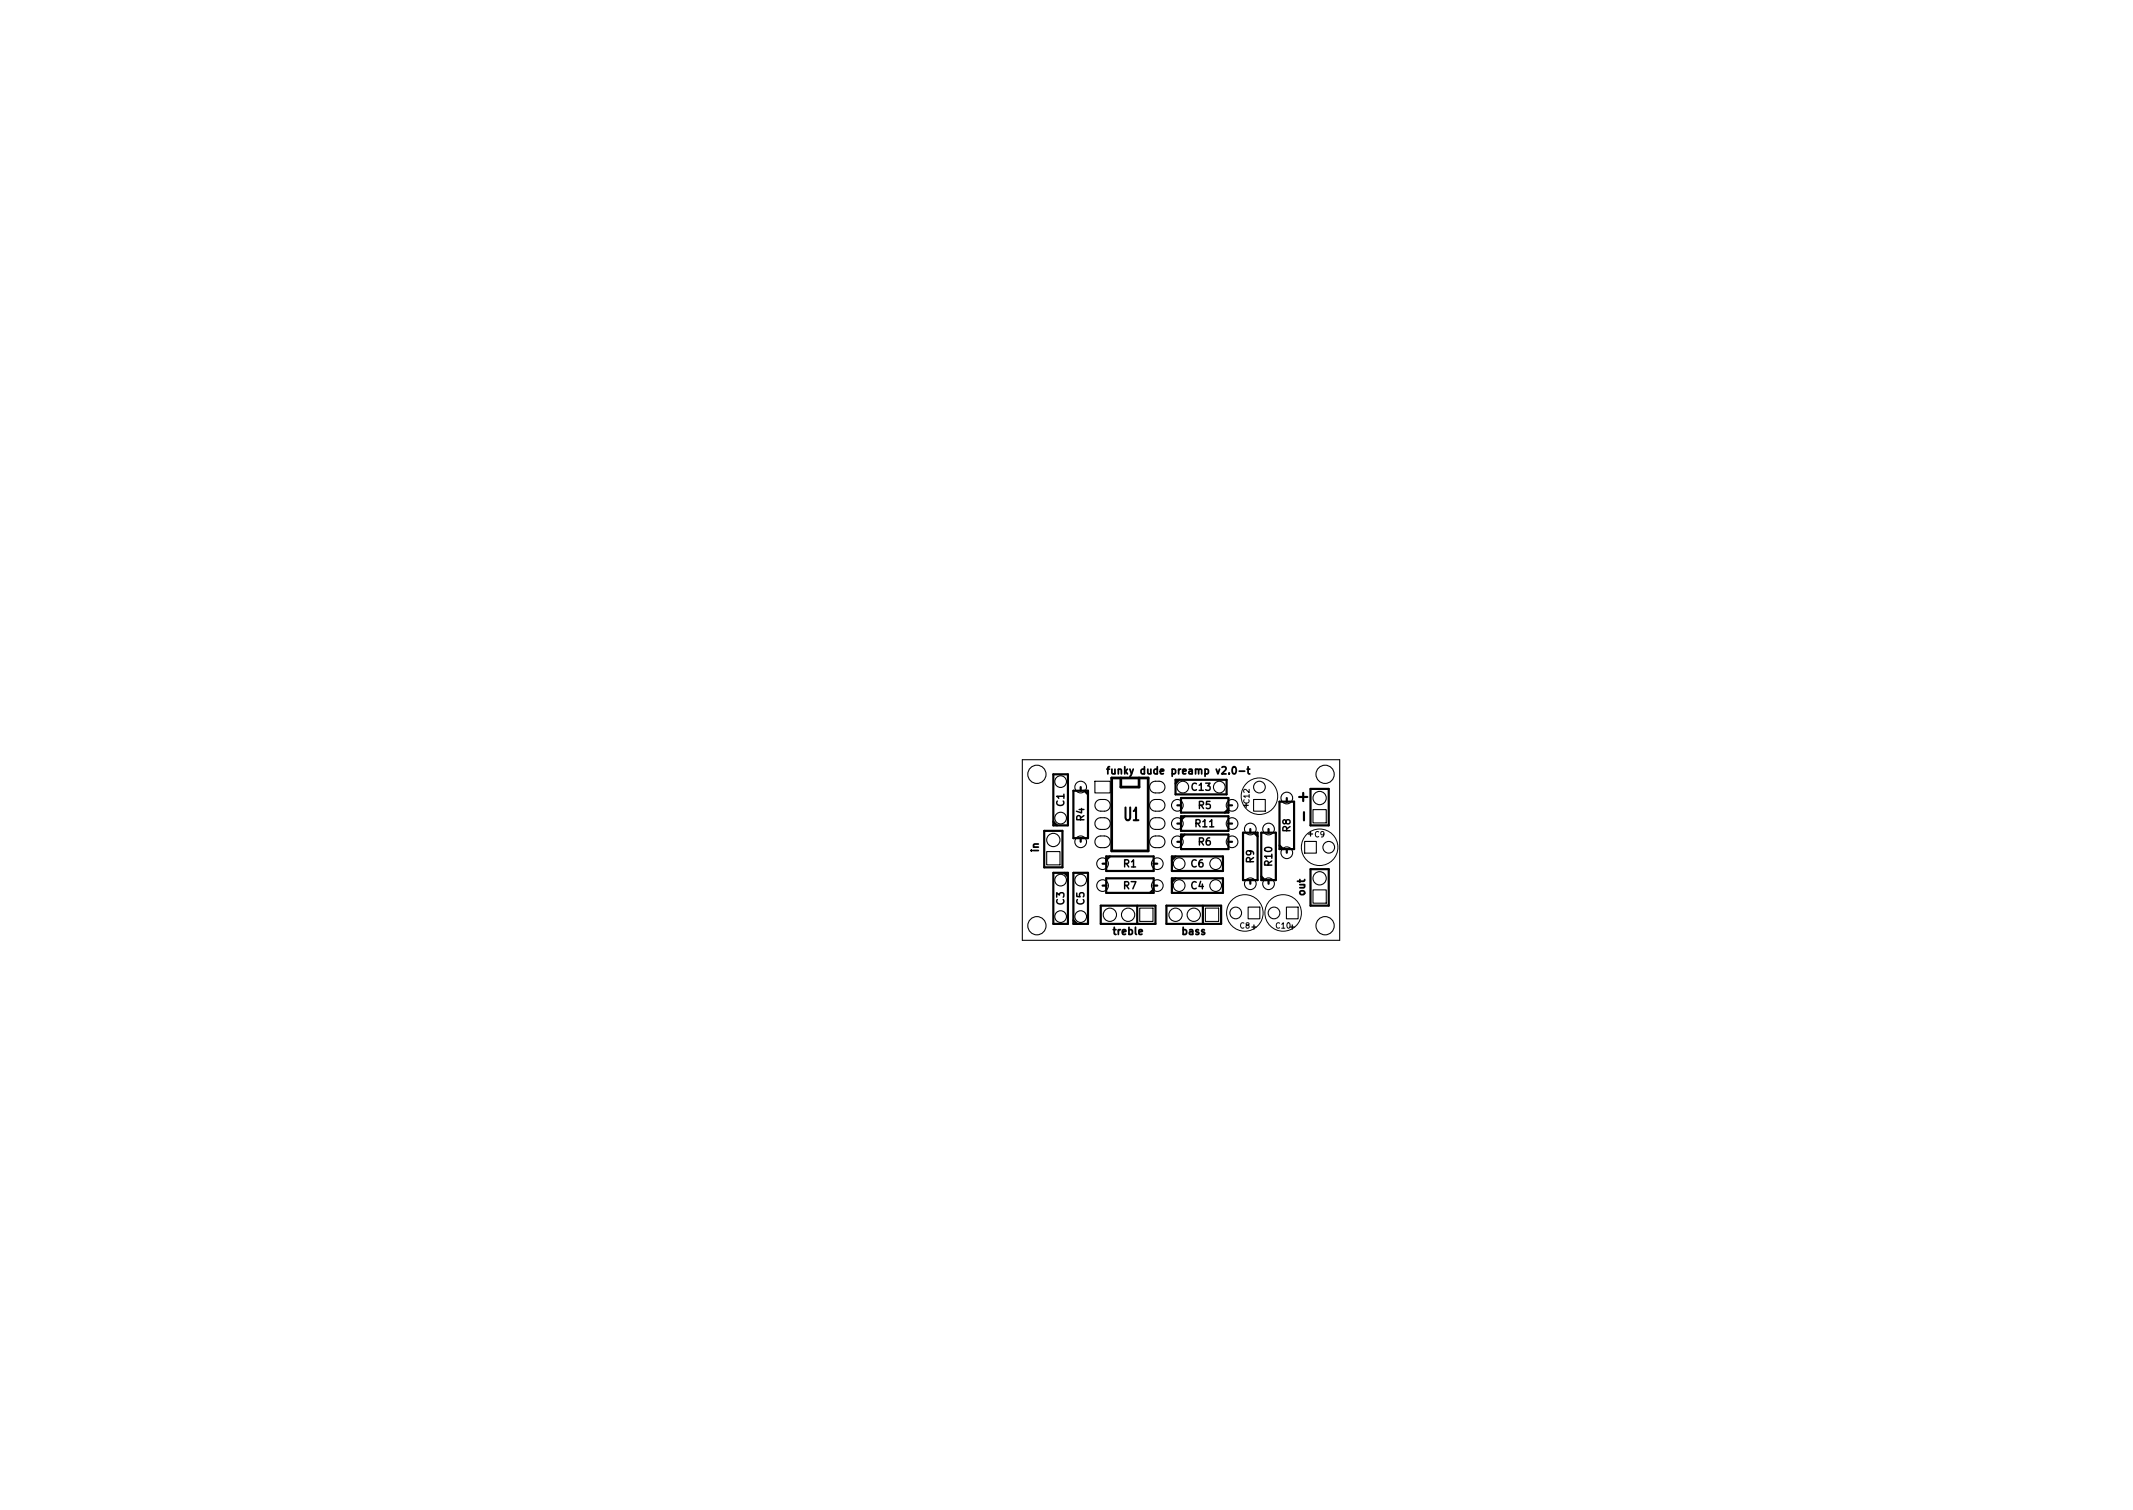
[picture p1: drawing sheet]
<svg xmlns="http://www.w3.org/2000/svg" width="297mm" height="210mm" viewBox="0 0 297 210" stroke-linecap="round" stroke-linejoin="round" font-family="sans-serif">
<defs><g id="words">
<text font-size="2.5" x="156.6" y="114.3">U1</text>
<g font-size="2.1">
<text x="180.9" y="111.6">+</text>
<text x="182.2" y="114" transform="rotate(-90 182.2 114)">-</text>
</g>
<g font-size="1.4">
<text x="155.9" y="107.8">funky dude preamp v2.0-t</text>
<text x="148.2" y="112.3" transform="rotate(-90 148.2 112.3)">C1</text>
<text x="166" y="110.1">C13</text>
<text x="166.9" y="112.6">R5</text>
<text x="144.6" y="118.6" transform="rotate(-90 144.6 118.6)">in</text>
<text x="151" y="114.3" transform="rotate(-90 151 114.3)">R4</text>
<text x="166.5" y="115.2">R11</text>
<text x="166.9" y="117.7">R6</text>
<text x="179.7" y="115.8" transform="rotate(-90 179.7 115.8)">R8</text>
<text x="148.2" y="126" transform="rotate(-90 148.2 126)">C3</text>
<text x="151" y="126" transform="rotate(-90 151 126)">C5</text>
<text x="156.5" y="120.8">R1</text>
<text x="156.5" y="123.8">R7</text>
<text x="165.9" y="123.8">C4</text>
<text x="165.9" y="120.8">C6</text>
<text x="174.6" y="120.1" transform="rotate(-90 174.6 120.1)">R9</text>
<text x="177.2" y="120.5" transform="rotate(-90 177.2 120.5)">R10</text>
<text x="181.7" y="124.6" transform="rotate(-90 181.7 124.6)">out</text>
<text x="155.2" y="130.2">treble</text>
<text x="164.7" y="130.2">bass</text>
</g>
<g font-size="1.1">
<text x="173.9" y="112.4" transform="rotate(-90 173.9 112.4)">+C12</text>
<text x="182.2" y="116.5">+ C9</text>
<text x="172.7" y="129.3">C8 +</text>
<text x="177.7" y="129.3">C10+</text>
</g>
</g></defs>
<g fill="none" stroke="#000" stroke-width=".15">
<path d="M142.4 105.8h44.2v25.1h-44.2zM145.8 118.6h1.8v1.8h-1.8zM152.5 108.8h2.1v1.6h-2.1zM152.7 111.6l.4-.3h.7a.81 .81 0 0 1 .8 .8 .81 .81 0 0 1-.8 .8h-.5a.81 .81 0 0 1-.8-.5 .81 .81 0 0 1 .2-.8zM152.7 114.1l.4-.2h.7a.81 .81 0 0 1 .8 .8 .81 .81 0 0 1-.8 .8h-.5a.81 .81 0 0 1-.8-.5 .81 .81 0 0 1 .2-.9zM152.7 116.6l.4-.2h.7a.81 .81 0 0 1 .8 .8 .81 .81 0 0 1-.8 .8h-.5a.81 .81 0 0 1-.8-.5 .81 .81 0 0 1 .2-.9zM160.3 116.6l.4-.2h.7a.81 .81 0 0 1 .8 .8 .81 .81 0 0 1-.8 .8h-.5a.81 .81 0 0 1-.7-.5 .81 .81 0 0 1 .1-.9zM160.3 109l.4-.2h.7a.81 .81 0 0 1 .8 .8 .81 .81 0 0 1-.8 .8h-.5a.81 .81 0 0 1-.7-.5 .81 .81 0 0 1 .1-.9zM160.9 113.9a.81 .81 0 0 0-.8 .8 .81 .81 0 0 0 .8 .8h.5a.81 .81 0 0 0 .8-.8 .81 .81 0 0 0-.8-.8M160.9 112.9a.81 .81 0 0 1-.8-.8 .81 .81 0 0 1 .8-.8h.5a.81 .81 0 0 1 .8 .8 .81 .81 0 0 1-.8 .8M174.6 111.3h1.6v1.6h-1.6zM181.7 117.2h1.6v1.6h-1.6z"/>
<path d="M182.8 112.7h1.9v1.9h-1.9zM158.7 126.5h1.9v1.8h-1.9zM167.9 126.5h1.8v1.8h-1.8zM173.8 126.3h1.6v1.6h-1.6zM179.1 126.3h1.7v1.6h-1.7zM182.8 123.9h1.9v1.9h-1.9z"/>
<circle cx="144.4" cy="107.8" r="1.27"/>
<circle cx="146.7" cy="117" r=".92"/>
<circle cx="147.7" cy="108.8" r=".81"/>
<circle cx="147.7" cy="113.9" r=".81"/>
<circle cx="150.5" cy="109.6" r=".81"/>
<circle cx="150.5" cy="117.2" r=".81"/>
<circle cx="164" cy="114.7" r=".81"/>
<circle cx="164" cy="112.1" r=".81"/>
<circle cx="164" cy="117.2" r=".81"/>
<circle cx="164.7" cy="109.6" r=".81"/>
<circle cx="169.8" cy="109.6" r=".81"/>
<circle cx="171.6" cy="114.7" r=".81"/>
<circle cx="171.6" cy="112.1" r=".81"/>
<circle cx="171.6" cy="117.2" r=".81"/>
<circle cx="174.1" cy="115.4" r=".81"/>
<circle cx="175.4" cy="109.6" r=".81"/>
<circle cx="176.7" cy="115.4" r=".81"/>
<circle cx="179.2" cy="118.7" r=".81"/>
<circle cx="179.2" cy="111.1" r=".81"/>
<circle cx="183.8" cy="111.1" r=".92"/>
<circle cx="184.5" cy="107.8" r="1.27"/>
<circle cx="185" cy="118" r=".81"/>
<circle cx="144.4" cy="128.9" r="1.27"/>
<circle cx="147.7" cy="122.5" r=".81"/>
<circle cx="147.7" cy="127.6" r=".81"/>
<circle cx="150.5" cy="122.5" r=".81"/>
<circle cx="150.5" cy="127.6" r=".81"/>
<circle cx="153.5" cy="120.3" r=".81"/>
<circle cx="153.5" cy="123.3" r=".81"/>
<circle cx="154.6" cy="127.4" r=".92"/>
<circle cx="157.1" cy="127.4" r=".92"/>
<circle cx="161.2" cy="123.3" r=".81"/>
<circle cx="161.2" cy="120.3" r=".81"/>
<circle cx="163.7" cy="127.4" r=".92"/>
<circle cx="164.2" cy="120.3" r=".81"/>
<circle cx="164.2" cy="123.3" r=".81"/>
<circle cx="166.2" cy="127.4" r=".92"/>
<circle cx="169.3" cy="123.3" r=".81"/>
<circle cx="169.3" cy="120.3" r=".81"/>
<circle cx="172.1" cy="127.1" r=".81"/>
<circle cx="174.1" cy="123.1" r=".81"/>
<circle cx="176.7" cy="123.1" r=".81"/>
<circle cx="177.4" cy="127.1" r=".81"/>
<circle cx="183.8" cy="122.3" r=".92"/>
<circle cx="184.5" cy="128.9" r="1.27"/>
</g>
<path d="M154.1 107.1h.4M154.5 106.8l-.2 .1v.9M154.8 107.1l.1 .6 .2 .1 .2-.1M155.3 107.1v.7M173.7 107.1h.3M173.8 106.8v.8l.2 .2" fill="none" stroke="#000" stroke-width=".25"/>
<g fill="none" stroke="#000" stroke-width=".3">
<path d="M145.4 115.7h2.6v5.1h-2.6zM146.7 107.8h2v7.1h-2zM146.7 114.4l.5 .5M149.5 110.1h2v6.6h-2zM150.5 109.6v.5M150.5 116.7v.5M151 110.1l.5 .5M154.1 119.2h6.6v2.1h-6.6zM154.6 119.2l-.5 .6M163.2 119.2h7.1v2.1h-7.1zM163.7 119.2l-.5 .6M163.7 108.6h7.1v2h-7.1z"/>
<path d="M164 112.1h.5M164 117.2h.5M164 114.7h.5M164.2 108.6l-.5 .5M164.5 111.1h6.6v2.1h-6.6zM164.5 113.7h6.6v2h-6.6zM164.5 116.2h6.6v2h-6.6zM165 116.2l-.5 .5M165 113.7l-.5 .5M171.1 112.1h.5M171.1 112.6l-.5 .6M171.1 117.2h.5"/>
<path d="M171.1 114.7h.5M173.1 115.9h2v6.6h-2zM174.1 115.4v.5M174.6 115.9l.5 .6M175.6 115.9h2.1v6.6h-2.1zM176.7 115.4v.5M178.2 111.6h2v6.6h-2zM178.2 117.7l.5 .5M179.2 111.1v.5M179.2 118.2v.5M182.5 109.8h2.5v5.1h-2.5zM146.7 121.5h2v7.1h-2z"/>
<path d="M148.2 121.5l.5 .5M149.5 121.5h2v7.1h-2zM149.5 128.1l.5 .5M153.3 126.1h7.6v2.5h-7.6zM153.5 120.3h.6M153.5 123.3h.6M154.1 122.3h6.6v2h-6.6zM158.4 126.1v2.5M160.7 120.3h.5M160.7 123.3h.5M160.7 123.8l-.6 .5M162.4 126.1h7.7v2.5h-7.7z"/>
<path d="M163.2 122.3h7.1v2h-7.1zM163.7 122.3l-.5 .5M167.5 126.1v2.5M174.1 122.5v.6M175.6 122l.5 .5M176.7 122.5v.6M182.5 121h2.5v5.1h-2.5z"/>
</g>
<g fill="none" stroke="#000" stroke-width=".14">
<circle cx="175.4" cy="110.9" r="2.54"/>
<circle cx="183.8" cy="118" r="2.54"/>
<circle cx="173.4" cy="127.1" r="2.54"/>
<circle cx="178.7" cy="127.1" r="2.54"/>
</g>
<path d="M154.8 108.3h5.1v10.2h-5.1zM156.1 108.3v1.3h2.5v-1.3" fill="none" stroke="#000" stroke-width=".38"/>
<use href="#words"/>
</svg>
